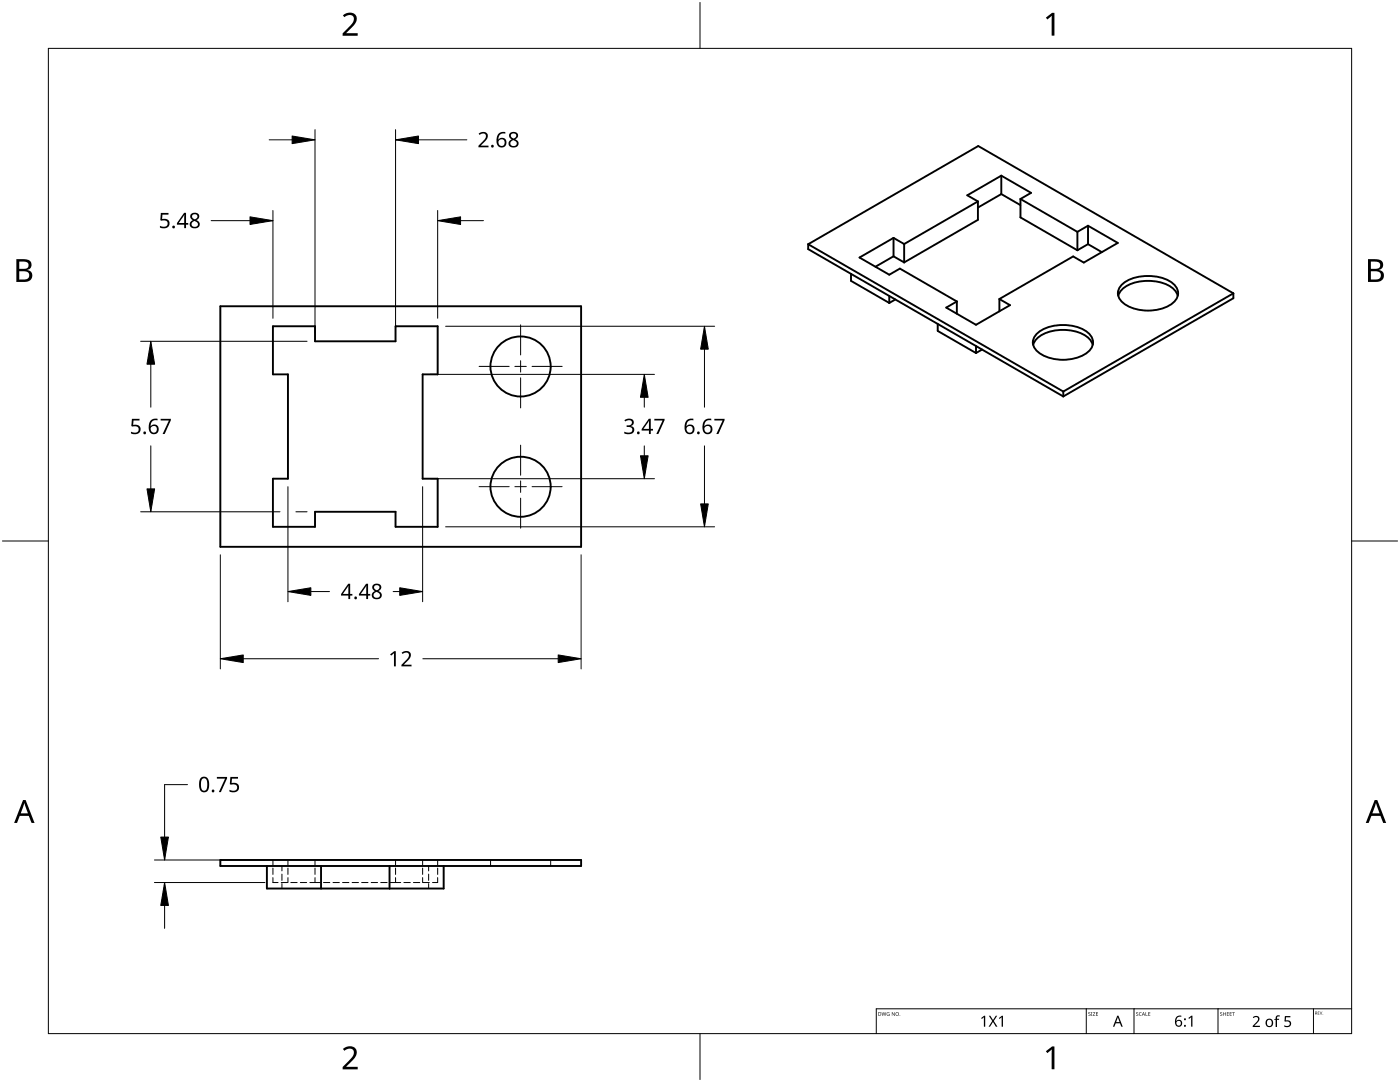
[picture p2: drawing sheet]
<svg xmlns="http://www.w3.org/2000/svg" width="279mm" height="216mm" viewBox="0 0 279 216" stroke-linecap="round" stroke-linejoin="round" font-family="sans-serif">
<g fill="none" stroke="#000" stroke-width=".38">
<path d="M199.8 35.1l-6.8 3.9 2.2 1.2M199.8 38.7l-4.6 2.7M199.8 35.1v3.6M199.8 38.7l3.9 2.2M199.8 35.1l6 3.4-2.1 1.2M203.7 39.7l11.3 6.6M203.7 39.7v3.7l11.3 6.5M161.3 48.7l50.9 29.4M161.3 48.7v1l50.9 29.4M161.3 48.7l33.9-19.6 50.9 29.4M169.8 54.6v1.4l7.7 4.5M177.5 59.1v1.4"/>
<path d="M178.3 47.5v3.6M178.3 47.5l-6.8 3.9 6 3.4 2.1-1.2 11.4 6.6M178.3 51.1l-3.6 2.1M178.3 51.1l2.1 1.3M178.3 47.5l2.1 1.2M178.7 59.8l-1.2 .7M180.4 48.7v3.7M195.2 40.2l-14.8 8.5M195.2 40.2v3.7l-14.8 8.5M199.4 59.7v2.4M199.4 59.7l2.2 1.2-6.8 3.9-6-3.4 2.2-1.2M215 46.3v3.6"/>
<path d="M217.1 48.7l2.8 1.6M217.1 45l6 3.5-6.8 3.9-2.1-1.2-14.8 8.5M217.1 45v3.7M217.1 48.7l-2.1 1.2M217.1 45l-2.1 1.3M223.2 59a5.3 5.3 0 0 1 4.9-2.9 7.7 7.7 0 0 1 6.4 1.8l.5 1.1M223.9 56.8a8.8 8.8 0 0 1 10.4 0 2.39 2.39 0 0 1-.6 3.9 8.9 8.9 0 0 1-9.8-.4 2.24 2.24 0 0 1 0-3.5zM246.1 58.5v1l-33.9 19.6M246.1 58.5l-33.9 19.6M44 61.1h72v48h-72zM54.5 65.1h8.4v3h16v-3h8.4v9.6h-3v20.8h3v9.6h-8.4v-3h-16v3h-8.4v-9.6h3v-20.8h-3zM187.1 64.6v1.4l7.7 4.4"/>
<path d="M191 60.2v2.4M194.8 69v1.4M196 69.7l-1.2 .7M206.2 68.8a5.3 5.3 0 0 1 5-2.9 7.7 7.7 0 0 1 6.3 1.8l.6 1.1M207 66.6a8.7 8.7 0 0 1 10.3 0 2.39 2.39 0 0 1-.6 3.9 8.8 8.8 0 0 1-9.7-.4 2.24 2.24 0 0 1 0-3.5zM212.2 78.1v1M44 171.6h72v1.2h-72zM53.3 172.8v4.5h35.2v-4.5M64.1 172.8v4.5M77.7 172.8v4.5"/>
<circle cx="103.9" cy="73.1" r="6"/>
<circle cx="103.9" cy="97.1" r="6"/>
</g>
<g fill="none" stroke="#000" stroke-width=".2">
<path d="M54.5 175.1v1h1M54.5 171.6v1M54.5 173.2v1.3M56.3 172.8v1M56.3 174.4v1.3M56.3 176.3v1M57.4 176.1h-1.3M57.5 171.6v1M57.5 173.2v1.3M57.5 175.1v1M59.3 176.1h-1.3M61.2 176.1h-1.3"/>
<path d="M62.9 171.6v1M62.9 173.2v1.3M62.9 175.1v1M63.9 176.1h-2.1M65.8 176.1h-1.2M67.7 176.1h-1.2M69.6 176.1h-1.2M71.5 176.1h-1.2M73.4 176.1h-1.2M75.4 176.1h-1.3M77.3 176.1h-1.3M77.9 176.1h2.1"/>
<path d="M78.9 171.6v1M78.9 173.2v1.3M78.9 175.1v1M80.6 176.1h1.3M82.5 176.1h1.3M84.3 171.6v1M84.3 173.2v1.3M84.3 175.1v1M84.4 176.1h1.3M85.5 172.8v1M85.5 174.4v1.3M85.5 176.3v1"/>
<path d="M87.3 175.1v1h-1M87.3 171.6v1M87.3 173.2v1.3M97.9 171.6v1.2M109.9 171.6v1.2"/>
</g>
<path d="M216.8 201.3v4.9M226.3 201.3v4.9M243.1 201.3v4.9M262.1 201.3v4.9M269.7 201.3h-94.8v4.9" fill="none" stroke="#000" stroke-width=".2"/>
<g fill="#000">
<path d="M175.9 202l.3 .6 .2-.6 .2 .6 .3-.6-.2 .7-.3-.6-.3 .6zM177 202.1l.5-.1-.3 .1-.2 .2 .3 .3h.2v-.2l-.2-.1h.2v.4l-.5-.1zM178 202l.5 .6 .1-.6v.7l-.5-.6-.1 .6zM195.8 203.1l.6-.4h.2v2.2h-.2v-1.9l-.5 .3zM197.3 202.7h.3l.6 .8 .5-.8h.3l-.7 1 .8 1.2h-.3l-.6-1-.6 1h-.3l.7-1.2zM199.3 203.1l.6-.4h.3v2.2h-.3v-1.9l-.4 .3zM217.2 202h.3l.1 .1a.18 .18 0 0 0-.2 0 .18 .18 0 0 0-.1 .2 .18 .18 0 0 0 .3 0 .23 .23 0 0 1-.1 .4 .23 .23 0 0 1-.3-.1 .18 .18 0 0 0 .3 .1 .18 .18 0 0 0 0-.3l-.3-.2zM217.7 202h.3v.7h-.3zM218.1 202h.5l-.4 .6 .4 .1h-.5l.4-.7zM218.7 202h.4h-.3v.3h.3l-.3 .1v.2l.3 .1h-.4zM226.8 202h.2l.1 .1a.18 .18 0 0 0-.2 0 .18 .18 0 0 0 0 .2 .18 .18 0 0 0 .2 0 .23 .23 0 0 1 0 .4 .23 .23 0 0 1-.4-.1 .18 .18 0 0 0 .3 .1 .18 .18 0 0 0 0-.3l-.2-.2zM227.4 202.1l.2-.1 .2 .1a.29 .29 0 0 0-.4 .2 .29 .29 0 0 0 .4 .3l-.1 .1-.3-.1z"/>
<path d="M228.6 202l.1 .6 .3 .1h-.4zM229.2 202h.4h-.3v.3h.2l-.2 .1v.2l.3 .1h-.4zM237.2 203.1l.6-.4h.2v2.2h-.3v-1.9l-.4 .3zM243.5 202h.3l.1 .1a.18 .18 0 0 0-.3 0 .18 .18 0 0 0 0 .2 .18 .18 0 0 0 .3 0 .23 .23 0 0 1-.1 .4 .23 .23 0 0 1-.3-.1 .18 .18 0 0 0 .2 .1 .18 .18 0 0 0 .1-.3l-.3-.2zM244.1 202l.1 .3h.4v-.3v.7v-.3h-.4l-.1 .3zM244.8 202h.5h-.4v.3h.3l-.3 .1v.2l.4 .1h-.5zM245.4 202h.4h-.3v.3h.3l-.3 .1v.2l.3 .1h-.4zM245.9 202h.5h-.2v.7l-.1-.7zM250 203a.76 .76 0 0 1 1.2-.1 .76 .76 0 0 1-.3 1.2l-.6 .6h1.1v.2h-1.4v-.2l.8-.8a.52 .52 0 0 0 .2-.8 .52 .52 0 0 0-.8 0zM254.7 202.7l.3-.1h.4v.3l-.4-.1-.1 .2v.3h.4v.2h-.4v1.4h-.3v-1.4h-.3l.3-.2zM256.4 202.7h1.1v.3h-.8l-.1 .6h.3a.73 .73 0 0 1 .7 .9 .73 .73 0 0 1-1.1 .4l-.2-.1v-.2l.3 .1a.51 .51 0 0 0 .8-.3 .51 .51 0 0 0-.7-.6h-.4zM263 201.8h.3l-.2 .1v.2h.2l-.2 .1v.2l.2 .1h-.3z"/>
<path d="M263.4 201.8l.2 .6 .3-.6-.2 .7z"/>
<path d="M175.3 202l.5 .1 .1 .3-.2 .2-.4 .1zM175.4 202v.6h.2l.1-.4z"/>
<path d="M178.7 202.3a.37 .37 0 0 1 .7 0 .37 .37 0 0 1-.7 0zM178.8 202.3a.3 .3 0 0 0 .6 0 .3 .3 0 0 0-.6 0z"/>
<path d="M223 202.7h.2l.9 2.2h-.3l-.3-.7h-.8l-.3 .7h-.3zM223.1 203l-.4 .9h.7z"/>
<path d="M228.2 202l.3 .7-.2-.2h-.2l-.2 .2zM228.2 202.1l-.1 .3h.2z"/>
<path d="M234.8 202.9l.7-.3 .3 .1v.2a.74 .74 0 0 0-1 .8 .69 .69 0 0 1 1 .2 .69 .69 0 0 1-.3 1 .69 .69 0 0 1-.9-.5l-.1-.9zM234.8 204.2a.48 .48 0 0 0 .9 0 .48 .48 0 0 0-.9 0z"/>
<path d="M252.8 203.5a.77 .77 0 0 1 .8-.2 .77 .77 0 0 1 .5 .8 .81 .81 0 0 1-1.1 .8 .81 .81 0 0 1-.3-1.3zM253 203.6l-.2 .5a.52 .52 0 0 0 .6 .6 .52 .52 0 0 0 .4-.7 .48 .48 0 0 0-.3-.5 .48 .48 0 0 0-.5 .1z"/>
<path d="M262.5 201.8h.1a.17 .17 0 0 1 .2 .2 .17 .17 0 0 1-.1 .2l.2 .3-.4-.3v.3zM262.5 201.9v.2h.2v-.2z"/>
<circle cx="179.6" cy="202.6" r=".07"/>
<circle cx="236.5" cy="204.7" r=".2"/>
<circle cx="236.5" cy="203.4" r=".2"/>
<circle cx="264" cy="202.4" r=".06"/>
</g>
<path d="M9.7 9.7h260v196.5h-260z" fill="none" stroke="#000" stroke-width=".2"/>
<path d="M139.7 .5v9.2M.5 108h9.2M269.7 108h9.2M139.7 206.2v9.2" fill="none" stroke="#000" stroke-width=".2"/>
<g fill="#000">
<path d="M68.4 3.1a1.64 1.64 0 0 1 2.8 .4 2.52 2.52 0 0 1-1.2 2.2l-.9 .9h2.3v.5h-3v-.4l1.2-1.2a1.95 1.95 0 0 0 .9-2.2 1.23 1.23 0 0 0-1.8 .1zM208.7 3.5l1.3-.9h.4v4.5h-.5v-4l-.9 .8zM68.4 209.3a1.64 1.64 0 0 1 2.8 .4 2.52 2.52 0 0 1-1.2 2.2l-.9 1h2.3v.5h-3v-.5l1.2-1.2a1.95 1.95 0 0 0 .9-2.1 1.23 1.23 0 0 0-1.8 .1zM208.7 209.8l1.3-1h.4v4.6h-.5v-4l-.9 .7z"/>
<path d="M3.3 51.7h1.3a1.28 1.28 0 0 1 1.7 1.3 1.04 1.04 0 0 1-.9 .9 1.23 1.23 0 0 1 1 1.5 1.23 1.23 0 0 1-1.5 .9h-1.6zM3.8 54.1v1.7h1a.86 .86 0 0 0 1-.9 .86 .86 0 0 0-1.1-.8zM3.8 52.2v1.4h.9a.78 .78 0 0 0 1-.7 .78 .78 0 0 0-1.1-.7z"/>
<path d="M273 51.7h1.3a1.28 1.28 0 0 1 1.7 1.3 1.04 1.04 0 0 1-.8 .9 1.23 1.23 0 0 1 1 1.5 1.23 1.23 0 0 1-1.6 .9h-1.6zM273.6 54.1v1.7h.9a.86 .86 0 0 0 1.1-.9 .86 .86 0 0 0-1.1-.8zM273.6 52.2v1.4h.8a.78 .78 0 0 0 1-.7 .78 .78 0 0 0-1.1-.7z"/>
<path d="M4.6 159.6h.5l1.8 4.6h-.6l-.6-1.4h-1.8l-.5 1.4h-.6zM4.8 160.2l-.7 2.1h1.5z"/>
<path d="M274.3 159.6h.6l1.7 4.6h-.6l-.5-1.4h-1.8l-.6 1.4h-.5zM274.6 160.2l-.7 2.1h1.4z"/>
</g>
<path d="M101.6 73.1h-6M102.8 73.1h2.2M103.9 75.4v6M103.9 64.8v6M103.9 72v2.3M106.2 73.1h6M101.6 97.1h-6M102.8 97.1h2.2M103.9 99.4v6M103.9 88.8v6M103.9 96v2.3M106.2 97.1h6" fill="none" stroke="#000" stroke-width=".2"/>
<g fill="none" stroke="#000" stroke-width=".2">
<path d="M53.7 27.9h4.6M62.9 25.9v40.6M78.9 25.9v40.6M93.2 27.9h-14.3M42.1 44h12.4M54.5 42v21.5M87.3 42v21.5M96.5 44h-4.6M28.1 68.1h33.2M30.1 72.7v8.6M85.9 74.7h44.7M88.9 65.1h53.7"/>
<path d="M128.6 79.3v2M140.6 69.7v11.6M30.1 89v8.5M57.5 97.1v23M84.3 97.1v23M85.9 95.5h44.7M128.6 89v1.9M140.6 89v11.5M28.1 102.1h27.8M44 110.7v22.8M59.1 102.1h2.2M62 118h3.8"/>
<path d="M79.8 118h-1.3M116 110.7v22.8M142.6 105.1h-53.7M75.6 131.4h-27.1M84.4 131.4h27M37.4 156.6h-4.6v15M30.8 171.6h22.1M52.9 176.1h-22.1M32.8 180.7v4.5"/>
</g>
<g fill="#000" stroke="#000" stroke-width=".2">
<path d="M58.3 27.1l4.6 .8-4.6 .8zM78.9 27.9l4.6-.8v1.6zM49.9 43.3l4.6 .7-4.6 .8zM87.3 44l4.6-.7v1.5zM30.1 68.1l.8 4.6h-1.6zM128.6 74.7l.7 4.6h-1.5zM140.6 65.1l.8 4.6h-1.6zM29.3 97.5h1.6l-.8 4.6zM127.8 90.9h1.5l-.7 4.6zM57.5 118l4.5-.7v1.5zM79.8 117.3l4.5 .7-4.5 .8zM139.8 100.5h1.6l-.8 4.6z"/>
<path d="M44 131.4l4.5-.7v1.5zM111.4 130.7l4.6 .7-4.6 .8zM32.1 167h1.5l-.8 4.6zM32.8 176.1l.8 4.6h-1.5z"/>
</g>
<g fill="#000">
<path d="M95.5 26.7a1.01 1.01 0 0 1 1.2-.4 1.01 1.01 0 0 1 .6 1l-.2 .6-1.1 1.2h1.5v.3h-2v-.3l1.1-1.1a.72 .72 0 0 0 .4-.7 .72 .72 0 0 0-.4-.7l-.9 .3zM32.1 42.5h1.5v.3h-1.2l-.1 .9a1.02 1.02 0 0 1 1.6 .8 1.02 1.02 0 0 1-1.4 1.1l-.6-.2v-.4a.88 .88 0 0 0 1 .3 .88 .88 0 0 0 .5-.9 .85 .85 0 0 0-1.2-.4l-.2-.1zM26.3 83.6h1.5v.3h-1.2v.9a1.02 1.02 0 0 1 1.5 .8 1.02 1.02 0 0 1-1.4 1l-.6-.1v-.4a.88 .88 0 0 0 1 .3 .88 .88 0 0 0 .6-.9 .85 .85 0 0 0-1.3-.4l-.2-.1zM32.1 83.6h2v.3l-1.2 2.7h-.4l1.2-2.7h-1.6zM124.6 83.8a1.06 1.06 0 0 1 1.1-.3 1.06 1.06 0 0 1 .8 .9l-.3 .4-.3 .2a.82 .82 0 0 1 .7 .9 .82 .82 0 0 1-.9 .7l-1.1-.1v-.4a1.08 1.08 0 0 0 1.6-.2 .62 .62 0 0 0-.9-.7h-.2v-.3a.7 .7 0 0 0 .7-.1 .7 .7 0 0 0 .3-.7 .89 .89 0 0 0-1.3 0zM130.6 83.6h2v.3l-1.2 2.7h-.4l1.2-2.7h-1.6zM142.6 83.6h2v.3l-1.2 2.7h-.4l1.2-2.7h-1.6zM77.9 130.6l.8-.7h.3v3.1h-.4v-2.7l-.5 .5zM80.2 130.2a1.01 1.01 0 0 1 1.1-.3 1.01 1.01 0 0 1 .7 1l-.3 .6-1.1 1.1h1.5v.4h-2v-.3l1.1-1.2a.72 .72 0 0 0 .4-.6 .72 .72 0 0 0-.4-.7l-.8 .3zM43.3 155h2v.3l-1.2 2.8h-.4l1.2-2.7h-1.6zM46 155h1.5v.4h-1.2l-.1 .8a1.02 1.02 0 0 1 1.5 .9 1.02 1.02 0 0 1-1.4 1l-.5-.2v-.3a.88 .88 0 0 0 1 .2 .88 .88 0 0 0 .5-.8 .85 .85 0 0 0-1.3-.4l-.1-.1z"/>
<path d="M99.5 26.7l.5-.3 .5-.1 .3 .1v.3a1.03 1.03 0 0 0-1.3 1.2 .96 .96 0 0 1 1.5 0 .96 .96 0 0 1-.5 1.5 1.15 1.15 0 0 1-1.2-.3 1.15 1.15 0 0 1-.2-1.2l.1-.7zM99.4 28.5a.66 .66 0 0 0 1.3 0 .66 .66 0 0 0-1.3 0z"/>
<path d="M101.7 26.6l.8-.3a.75 .75 0 0 1 .9 .6 .75 .75 0 0 1-.6 .9 .87 .87 0 0 1 .7 1.1 .87 .87 0 0 1-1.2 .5 .82 .82 0 0 1-.8-.7 .82 .82 0 0 1 .6-.9l-.1-.1a.77 .77 0 0 1-.3-1.1zM101.9 28.6a.6 .6 0 0 0 1.2 0 .6 .6 0 0 0-1.2 0zM102 27.1a.51 .51 0 0 0 1 0 .51 .51 0 0 0-1 0z"/>
<path d="M36.7 42.5h.4v2h.5v.3h-.5v.7h-.3v-.7h-1.5v-.3zM36.8 42.9l-1.1 1.6h1.1z"/>
<path d="M38.1 42.7l.6-.2a.78 .78 0 0 1 1 .4 .78 .78 0 0 1-.5 1 .87 .87 0 0 1 .6 1.1 .87 .87 0 0 1-1.2 .6 .82 .82 0 0 1-.7-.8 .82 .82 0 0 1 .6-.9h-.1a.77 .77 0 0 1-.3-1.2zM38.2 44.8a.6 .6 0 0 0 1.2 0 .6 .6 0 0 0-1.2 0zM38.4 43.3a.5 .5 0 0 0 1 0 .5 .5 0 0 0-1 0z"/>
<path d="M30.1 83.9l.5-.3 .5-.1 .3 .1v.3a1.03 1.03 0 0 0-1.3 1.2 .96 .96 0 0 1 1.5 0 .96 .96 0 0 1-.5 1.5 1.14 1.14 0 0 1-1.2-.3 1.14 1.14 0 0 1-.2-1.2l.1-.7zM30 85.7a.7 .7 0 0 0 1.4 0 .7 .7 0 0 0-1.4 0z"/>
<path d="M129.5 83.6h.4v2h.4v.3h-.4v.7h-.4v-.7h-1.4v-.3zM129.5 84l-1.1 1.6h1.1z"/>
<path d="M137.1 83.9l.4-.3 .5-.1 .4 .1v.3a1.03 1.03 0 0 0-1.4 1.2 .96 .96 0 0 1 1.5 0 .96 .96 0 0 1-.5 1.5 1.15 1.15 0 0 1-1.1-.3 1.15 1.15 0 0 1-.3-1.2l.1-.7zM137 85.7a.66 .66 0 0 0 1.3 0 .66 .66 0 0 0-1.3 0z"/>
<path d="M140.6 83.9l.5-.3 .5-.1 .4 .1v.3a1.03 1.03 0 0 0-1.4 1.2 .96 .96 0 0 1 1.5 0 .96 .96 0 0 1-.5 1.5 1.15 1.15 0 0 1-1.2-.3 1.15 1.15 0 0 1-.2-1.2l.1-.7zM140.6 85.7a.66 .66 0 0 0 1.3 0 .66 .66 0 0 0-1.3 0z"/>
<path d="M69.5 116.5h.4v2h.4v.3h-.4v.7h-.4v-.7h-1.4v-.3zM69.5 116.9l-1.1 1.6h1.1z"/>
<path d="M73.1 116.5h.4v2h.4v.3h-.4v.7h-.4v-.7h-1.5v-.3zM73.1 116.9l-1.1 1.6h1.1z"/>
<path d="M74.4 116.8a.88 .88 0 0 1 1.2-.3 .88 .88 0 0 1 .4 1.1l-.5 .3a.87 .87 0 0 1 .7 1.1 .87 .87 0 0 1-1.2 .6 .82 .82 0 0 1-.8-.8 .82 .82 0 0 1 .6-.9h-.1a.77 .77 0 0 1-.3-1.1zM74.6 118.8a.6 .6 0 0 0 1.2 0 .6 .6 0 0 0-1.2 0zM74.7 117.3a.51 .51 0 0 0 1 0 .51 .51 0 0 0-1 0z"/>
<path d="M40.1 155.2a1.05 1.05 0 0 1 1.2 0 1.05 1.05 0 0 1 .4 1.2 1.3 1.3 0 0 1-1 1.7 1.22 1.22 0 0 1-1-1.6l.1-.8zM40.3 155.5a2.23 2.23 0 0 0 .1 2.2 .68 .68 0 0 0 .8-.1 .68 .68 0 0 0 .2-.8 1.17 1.17 0 0 0-.7-1.5z"/>
<circle cx="98.3" cy="29.2" r=".28"/>
<circle cx="34.7" cy="45.3" r=".28"/>
<circle cx="28.9" cy="86.4" r=".27"/>
<circle cx="127.4" cy="86.4" r=".28"/>
<circle cx="139.4" cy="86.4" r=".28"/>
<circle cx="71" cy="119.3" r=".28"/>
<circle cx="42.5" cy="157.8" r=".28"/>
</g>
</svg>
